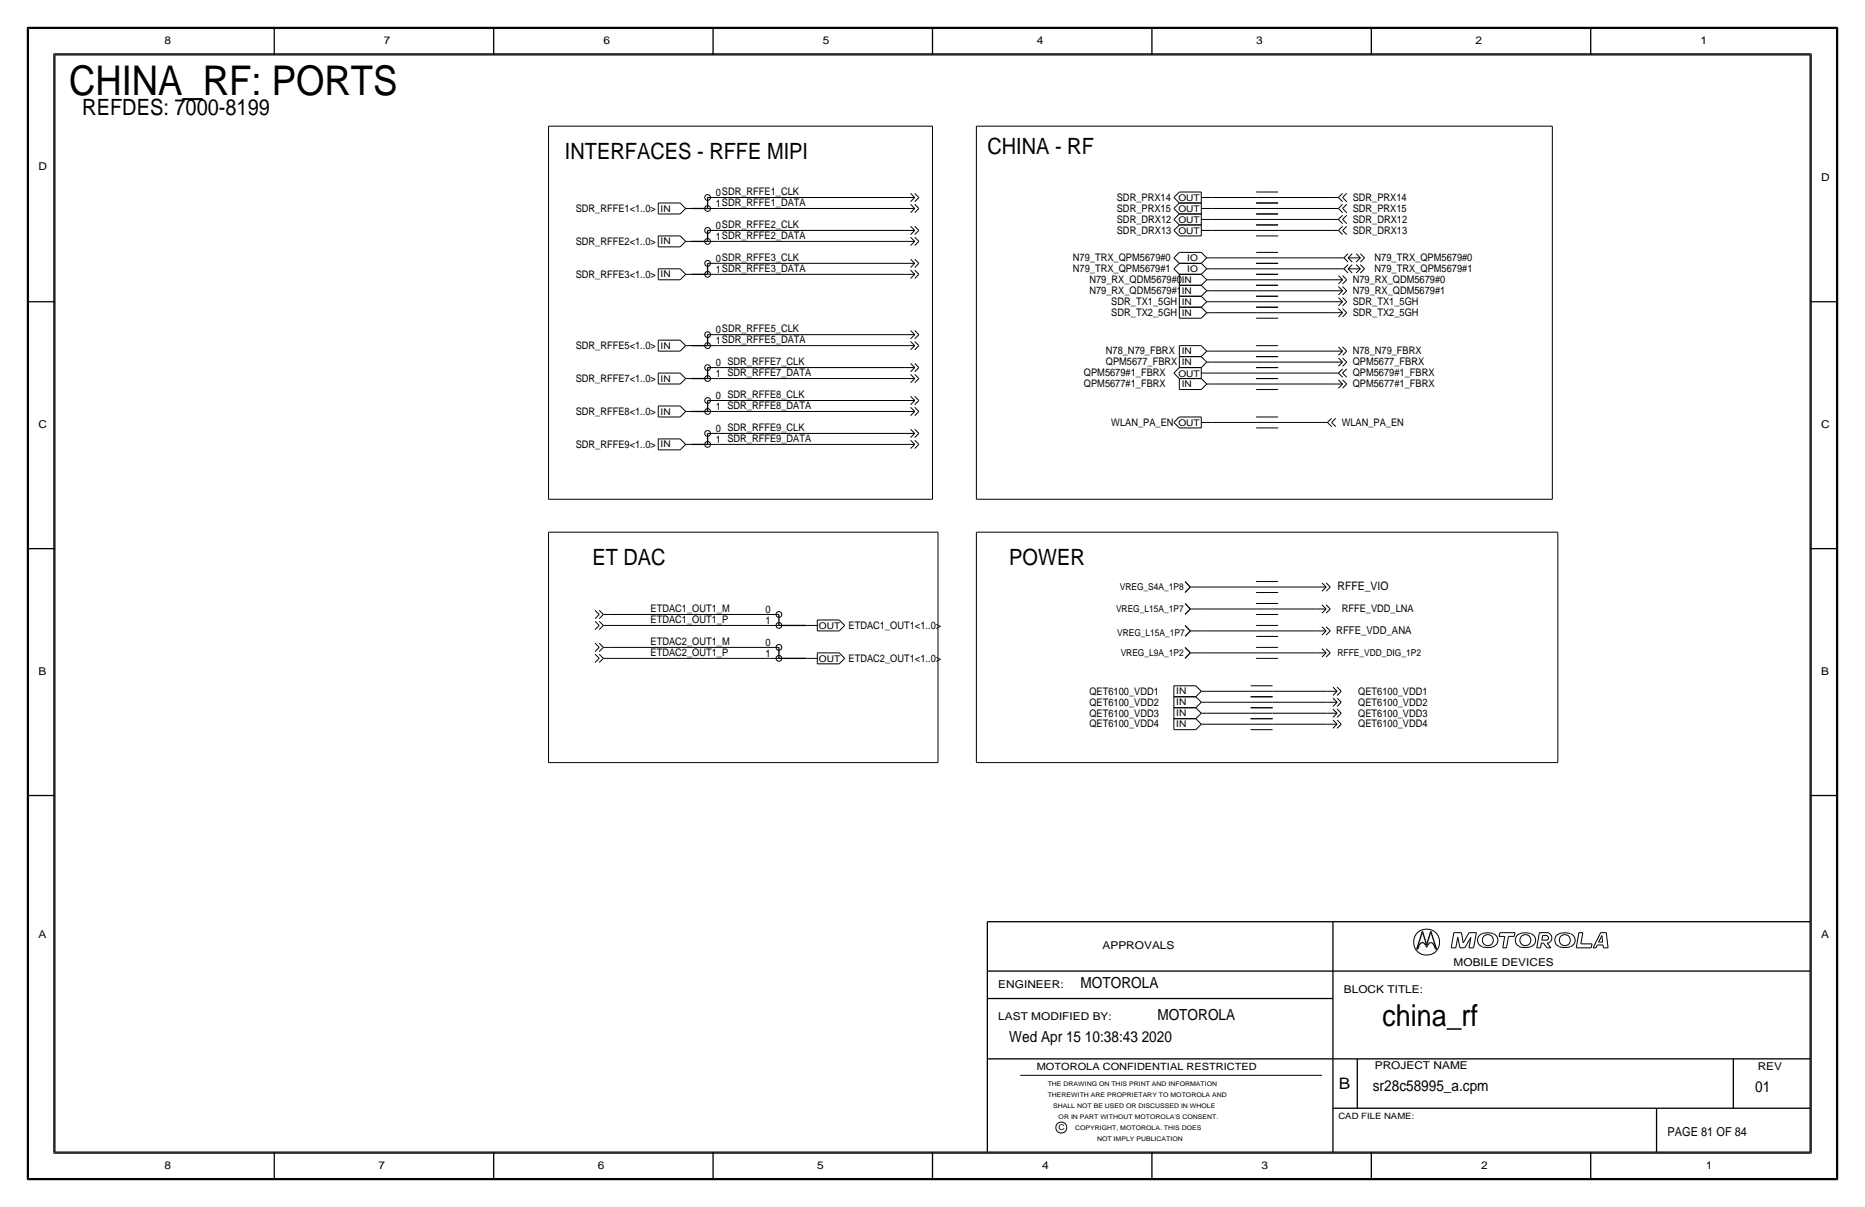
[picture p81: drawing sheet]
<svg xmlns="http://www.w3.org/2000/svg" width="432mm" height="279mm" viewBox="0 0 432 279" stroke-linecap="round" stroke-linejoin="round" font-family="sans-serif">
<defs><g id="words">
<text font-size="9.5" x="16" y="22">CHINA_RF: PORTS</text>
<text font-size="7" x="320" y="237.5">china_rf</text>
<g font-size="5.2">
<text x="19" y="26.7">REFDES: 7000-8199</text>
<text x="228.6" y="35.6">CHINA - RF</text>
<text x="130.8" y="36.8">INTERFACES - RFFE MIPI</text>
<text x="137.2" y="130.8">ET DAC</text>
<text x="233.7" y="130.8">POWER</text>
</g>
<text font-size="3.7" x="310" y="252.1">B</text>
<g font-size="3.5">
<text x="250.2" y="228.6">MOTOROLA</text>
<text x="268" y="236.2">MOTOROLA</text>
<text x="233.7" y="241.3">Wed Apr 15 10:38:43 2020</text>
<text x="317.9" y="252.6">sr28c58995_a.cpm</text>
<text x="406.4" y="252.7">01</text>
</g>
<text font-size="2.9" x="386.1" y="262.9">PAGE 81 OF 84</text>
<text font-size="2.7" x="309.7" y="136.6">RFFE_VIO</text>
<g font-size="2.5">
<text x="38.1" y="10.2">8</text>
<text x="88.9" y="10.2">7</text>
<text x="139.7" y="10.2">6</text>
<text x="190.5" y="10.2">5</text>
<text x="240" y="10.2">4</text>
<text x="290.8" y="10.2">3</text>
<text x="341.6" y="10.2">2</text>
<text x="393.7" y="10.2">1</text>
<text x="8.9" y="39.4">D</text>
<text x="421.6" y="41.9">D</text>
<text x="8.9" y="99.1">C</text>
<text x="421.6" y="99.1">C</text>
<text x="309.4" y="146.8">RFFE_VDD_ANA</text>
<text x="8.9" y="156.2">B</text>
<text x="421.6" y="156.2">B</text>
<text x="8.9" y="217.2">A</text>
<text x="255.3" y="219.7">APPROVALS</text>
<text x="421.6" y="217.2">A</text>
<text x="336.5" y="223.5">MOBILE DEVICES</text>
<text x="231.1" y="228.6">ENGINEER:</text>
<text x="311.1" y="229.9">BLOCK TITLE:</text>
<text x="231.1" y="236.2">LAST MODIFIED BY:</text>
<text x="318.3" y="247.5">PROJECT NAME</text>
<text x="407" y="247.6">REV</text>
<text x="38.1" y="270.5">8</text>
<text x="87.6" y="270.5">7</text>
<text x="138.4" y="270.5">6</text>
<text x="189.2" y="270.5">5</text>
<text x="241.3" y="270.5">4</text>
<text x="292.1" y="270.5">3</text>
<text x="342.9" y="270.5">2</text>
<text x="395" y="270.5">1</text>
</g>
<g font-size="2.4">
<text x="165.8" y="47.9">1SDR_RFFE1_DATA</text>
<text x="165.8" y="45.3">0SDR_RFFE1_CLK</text>
<text x="258.6" y="46.5">SDR_PRX14</text>
<text x="313.2" y="46.5">SDR_PRX14</text>
<text x="133.3" y="49">SDR_RFFE1&lt;1..0&gt;</text>
<text x="165.8" y="52.9">0SDR_RFFE2_CLK</text>
<text x="258.6" y="49">SDR_PRX15</text>
<text x="258.6" y="51.6">SDR_DRX12</text>
<text x="313.2" y="49">SDR_PRX15</text>
<text x="313.2" y="51.6">SDR_DRX12</text>
<text x="133.3" y="56.6">SDR_RFFE2&lt;1..0&gt;</text>
<text x="165.8" y="55.5">1SDR_RFFE2_DATA</text>
<text x="258.6" y="54.1">SDR_DRX13</text>
<text x="313.2" y="54.1">SDR_DRX13</text>
<text x="133.3" y="64.3">SDR_RFFE3&lt;1..0&gt;</text>
<text x="165.8" y="60.6">0SDR_RFFE3_CLK</text>
<text x="165.8" y="63.1">1SDR_RFFE3_DATA</text>
<text x="248.4" y="63">N79_TRX_QPM5679#1</text>
<text x="248.4" y="60.5">N79_TRX_QPM5679#0</text>
<text x="252.2" y="65.5">N79_RX_QDM5679#0</text>
<text x="313.2" y="65.5">N79_RX_QDM5679#0</text>
<text x="318.3" y="60.5">N79_TRX_QPM5679#0</text>
<text x="318.3" y="63">N79_TRX_QPM5679#1</text>
<text x="252.2" y="68.1">N79_RX_QDM5679#1</text>
<text x="257.3" y="70.6">SDR_TX1_5GH</text>
<text x="313.2" y="68.1">N79_RX_QDM5679#1</text>
<text x="313.2" y="70.6">SDR_TX1_5GH</text>
<text x="165.8" y="77.1">0SDR_RFFE5_CLK</text>
<text x="257.3" y="73.2">SDR_TX2_5GH</text>
<text x="313.2" y="73.2">SDR_TX2_5GH</text>
<text x="133.3" y="80.8">SDR_RFFE5&lt;1..0&gt;</text>
<text x="165.8" y="79.6">1SDR_RFFE5_DATA</text>
<text x="256" y="82">N78_N79_FBRX</text>
<text x="313.2" y="82">N78_N79_FBRX</text>
<text x="133.3" y="88.4">SDR_RFFE7&lt;1..0&gt;</text>
<text x="165.8" y="87.2">1 SDR_RFFE7_DATA</text>
<text x="165.8" y="84.7">0 SDR_RFFE7_CLK</text>
<text x="251" y="87.1">QPM5679#1_FBRX</text>
<text x="251" y="89.7">QPM5677#1_FBRX</text>
<text x="256" y="84.6">QPM5677_FBRX</text>
<text x="313.2" y="87.1">QPM5679#1_FBRX</text>
<text x="313.2" y="84.6">QPM5677_FBRX</text>
<text x="313.2" y="89.7">QPM5677#1_FBRX</text>
<text x="165.8" y="92.3">0 SDR_RFFE8_CLK</text>
<text x="165.8" y="94.8">1 SDR_RFFE8_DATA</text>
<text x="133.3" y="96">SDR_RFFE8&lt;1..0&gt;</text>
<text x="165.8" y="99.9">0 SDR_RFFE9_CLK</text>
<text x="257.3" y="98.6">WLAN_PA_EN</text>
<text x="310.6" y="98.6">WLAN_PA_EN</text>
<text x="133.3" y="103.6">SDR_RFFE9&lt;1..0&gt;</text>
<text x="165.8" y="102.5">1 SDR_RFFE9_DATA</text>
<text x="150.6" y="141.7">ETDAC1_OUT1_M</text>
<text x="177.2" y="141.8">0</text>
<text x="310.6" y="141.7">RFFE_VDD_LNA</text>
<text x="150.6" y="149.3">ETDAC2_OUT1_M</text>
<text x="150.6" y="144.3">ETDAC1_OUT1_P</text>
<text x="177.2" y="144.4">1</text>
<text x="177.2" y="149.5">0</text>
<text x="196.5" y="145.5">ETDAC1_OUT1&lt;1..0&gt;</text>
<text x="150.6" y="151.9">ETDAC2_OUT1_P</text>
<text x="177.2" y="152">1</text>
<text x="196.5" y="153.2">ETDAC2_OUT1&lt;1..0&gt;</text>
<text x="252.2" y="160.8">QET6100_VDD1</text>
<text x="314.5" y="160.8">QET6100_VDD1</text>
<text x="252.2" y="165.9">QET6100_VDD3</text>
<text x="252.2" y="163.3">QET6100_VDD2</text>
<text x="314.5" y="163.3">QET6100_VDD2</text>
<text x="314.5" y="165.9">QET6100_VDD3</text>
<text x="252.2" y="168.4">QET6100_VDD4</text>
<text x="314.5" y="168.4">QET6100_VDD4</text>
</g>
<text font-size="2.3" x="240" y="247.6">MOTOROLA CONFIDENTIAL RESTRICTED</text>
<g font-size="2.2">
<text x="259.3" y="136.7">VREG_S4A_1P8</text>
<text x="258.4" y="141.7">VREG_L15A_1P7</text>
<text x="258.6" y="147.3">VREG_L15A_1P7</text>
<text x="259.5" y="151.9">VREG_L9A_1P2</text>
<text x="309.7" y="151.8">RFFE_VDD_DIG_1P2</text>
</g>
<g font-size="2.1">
<text x="272.8" y="46.5">OUT</text>
<text x="153" y="49">IN</text>
<text x="272.8" y="51.6">OUT</text>
<text x="272.8" y="49.1">OUT</text>
<text x="153" y="56.6">IN</text>
<text x="272.8" y="54.2">OUT</text>
<text x="153" y="64.2">IN</text>
<text x="273.6" y="65.5">IN</text>
<text x="274.9" y="62.9">IO</text>
<text x="274.9" y="60.4">IO</text>
<text x="273.6" y="70.6">IN</text>
<text x="273.6" y="68">IN</text>
<text x="273.6" y="73.1">IN</text>
<text x="153" y="80.7">IN</text>
<text x="273.6" y="82">IN</text>
<text x="153" y="88.3">IN</text>
<text x="272.8" y="87.2">OUT</text>
<text x="273.6" y="84.5">IN</text>
<text x="273.6" y="89.6">IN</text>
<text x="153" y="96">IN</text>
<text x="272.8" y="98.6">OUT</text>
<text x="153" y="103.6">IN</text>
<text x="189.6" y="145.6">OUT</text>
<text x="189.6" y="153.2">OUT</text>
<text x="272.3" y="160.7">IN</text>
<text x="272.3" y="165.8">IN</text>
<text x="272.3" y="163.3">IN</text>
<text x="272.3" y="168.4">IN</text>
</g>
<text font-size="2" x="309.9" y="259.1">CAD FILE NAME:</text>
<text font-size="1.8" x="245.1" y="261.6">C</text>
<g font-size="1.5">
<text x="242.6" y="251.5">THE DRAWING ON THIS PRINT AND INFORMATION</text>
<text x="242.6" y="254">THEREWITH ARE PROPRIETARY TO MOTOROLA AND</text>
<text x="243.8" y="256.5">SHALL NOT BE USED OR DISCUSSED IN WHOLE</text>
<text x="245.1" y="259.1">OR IN PART WITHOUT MOTOROLA'S CONSENT.</text>
<text x="248.9" y="261.6">COPYRIGHT, MOTOROLA. THIS DOES</text>
<text x="254" y="264.2">NOT IMPLY PUBLICATION</text>
</g>
</g></defs>
<g fill="none" stroke="#000" stroke-width=".23">
<path d="M6.6 6.6h418.6zM6.6 6.6v266.2zM12.4 12.4v254.6zM12.4 12.4h407zM419.4 12.4v254.6zM425.2 6.6v266.2zM127 29.2h88.9zM127 29.2v86.4zM215.9 29.2v86.4zM226.1 29.2h133.3zM226.1 29.2v86.4zM359.4 29.2v86.4z"/>
<path d="M152.4 54.6h5.1zM152.4 54.6v2.6zM152.4 57.2h5.1zM152.4 47h5.1zM152.4 47v2.5zM152.4 49.5h5.1zM157.5 54.6l1.2 1.3zM157.5 47l1.2 1.3zM158.7 55.9l-1.2 1.3zM158.7 48.3l-1.2 1.2zM158.8 55.9h1.2zM158.8 48.3h1.2z"/>
<path d="M163.8 53.3h2.6zM163.8 48.3h2.6zM163.8 45.7h2.6zM163.8 55.9h2.6zM166.4 45.7h43.1zM166.4 48.3h43.1zM166.4 55.9h43.2zM166.4 53.3h43.2zM209.5 45.7h2.3zM209.5 48.3h2.3zM209.5 53.3h2.3zM209.5 55.9h2.3z"/>
<path d="M210.8 46.7l1-1zM210.8 49.2l1-.9zM210.8 54.3l1-1zM210.8 56.8l1-.9zM210.8 44.8l1 .9zM210.8 47.3l1 1zM210.8 52.4l1 .9zM210.8 54.9l1 1zM210.8 60l1 1zM211.8 46.7l1-1zM211.8 49.2l1-.9zM211.8 54.3l1-1z"/>
<path d="M211.8 56.8l1-.9zM211.8 44.8l1 .9zM211.8 47.3l1 1zM211.8 52.4l1 .9zM211.8 54.9l1 1zM211.8 60l1 1zM271.8 53.3l1.3 1.3zM271.8 50.8l1.3 1.3zM271.8 48.3l1.3 1.2zM271.8 45.7l1.3 1.3zM271.8 59.7l1.3 1.3zM273 52.1l-1.2 1.2z"/>
<path d="M273 49.5l-1.2 1.3zM273 47l-1.2 1.3zM273 44.4l-1.2 1.3zM273 58.4l-1.2 1.3zM273.1 52.1h5zM273.1 54.6h5zM273.1 49.5h5zM273.1 47h5zM273.1 44.4h5zM273.1 58.4h5zM278.1 53.3h2.6zM278.1 52.1v2.5z"/>
<path d="M278.1 50.8h2.6zM278.1 49.5v2.6zM278.1 48.3h2.6zM278.1 47v2.5zM278.1 45.7h2.6zM278.1 44.5v2.5zM278.1 58.4l1.3 1.3zM279.4 59.7h1.3zM279.4 59.7l-1.3 1.3zM280.7 53.3h10.1zM280.7 50.8h10.1zM280.7 48.3h10.1z"/>
<path d="M280.7 45.7h10.1zM280.7 59.7h10.1zM290.8 59.7h5.1zM290.8 58.4h5.1zM290.8 53.3h5.1zM290.8 52.1h5.1zM290.8 54.6h5.1zM290.8 50.8h5.1zM290.8 49.5h5.1zM290.8 48.3h5.1zM290.8 47h5.1zM290.8 45.7h5.1z"/>
<path d="M290.8 44.4h5.1zM295.9 45.7h12.7zM295.9 48.3h12.7zM295.9 53.3h12.7zM295.9 50.8h12.7zM295.9 59.7h12.7zM308.6 59.7h2.5zM308.6 53.3h1.3zM308.6 50.8h1.3zM308.6 48.3h1.3zM308.6 45.7h1.3zM309.9 53.3l.9-.9z"/>
<path d="M309.9 50.8l.9-1zM309.9 53.3l.9 1zM309.9 50.8l.9 1zM309.9 48.3l.9 .9zM309.9 45.7l.9 1zM310.8 53.3l1 1zM310.8 50.8l1 1zM310.8 48.3l1 .9zM310.8 47.3l-.9 1zM310.8 45.7l1 1zM310.8 44.8l-.9 .9zM310.8 53.3l1-.9z"/>
<path d="M310.8 50.8l1-1zM311.1 59.7l1-1zM311.2 59.7l.9 1zM311.8 47.3l-1 1zM311.8 44.8l-1 .9zM312.1 59.7l1 1zM312.1 59.7l1-1zM312.1 59.7h2.9zM314 58.7l1 1zM315 58.7l.9 1zM152.4 78.7h5.1zM152.4 78.7v2.6z"/>
<path d="M152.4 62.2h5.1zM152.4 62.2v2.6zM152.4 64.8h5.1zM157.5 78.7l1.2 1.3zM157.5 62.2l1.2 1.3zM158.7 63.5l-1.2 1.3zM158.8 63.5h1.2zM163.8 77.5h2.6zM163.8 63.5h2.6zM163.8 61h2.6zM166.4 61h43.2zM166.4 63.5h43.2z"/>
<path d="M166.4 77.5h43.2zM209.5 61h2.3zM209.5 63.5h2.3zM209.5 77.5h2.3zM210.8 64.5l1-1zM210.8 78.4l1-.9zM210.8 62.5l1 1zM210.8 76.5l1 1zM210.8 79l1 1zM211.8 61l-1 .9zM211.8 64.5l1-1zM211.8 78.4l1-.9z"/>
<path d="M211.8 62.5l1 1zM211.8 76.5l1 1zM211.8 79l1 1zM212.8 61l-1 .9zM271.8 62.2l1.3 1.3zM273 68.6h5.1zM273 68.6v2.5zM273 71.1h5.1zM273 66h5.1zM273 66v2.6zM273 63.5h5.1zM273 63.5v2.5z"/>
<path d="M273 61l-1.2 1.2zM273 71.1v2.6zM273 73.7h5.1zM273.1 63.5h5zM273.1 61h5zM278.1 68.6l1.3 1.3zM278.1 66l1.3 1.3zM278.1 63.5l1.3 1.3zM278.1 61l1.3 1.2zM278.1 71.1l1.3 1.3zM279.4 69.8h1.3zM279.4 67.3h1.3z"/>
<path d="M279.4 64.8h1.3zM279.4 72.4h1.3zM279.4 69.8l-1.3 1.3zM279.4 67.3l-1.3 1.3zM279.4 64.8l-1.3 1.2zM279.4 62.2h1.3zM279.4 62.2l-1.3 1.3zM279.4 72.4l-1.3 1.3zM280.7 69.8h10.1zM280.7 67.3h10.1zM280.7 64.8h10.1zM280.7 62.2h10.1z"/>
<path d="M280.7 72.4h10.1zM290.8 69.8h5.1zM290.8 68.6h5.1zM290.8 71.1h5.1zM290.8 67.3h5.1zM290.8 66h5.1zM290.8 64.8h5.1zM290.8 63.5h5.1zM290.8 62.2h5.1zM290.8 61h5.1zM290.8 72.4h5.1zM290.8 73.7h5.1z"/>
<path d="M295.9 62.2h12.7zM295.9 64.8h12.7zM295.9 67.3h12.7zM295.9 69.8h12.7zM295.9 72.4h12.7zM308.6 72.4h2.2zM308.6 69.8h2.2zM308.6 67.3h2.2zM308.6 64.8h2.2zM308.6 62.2h2.5zM309.9 71.4l.9 1zM309.9 68.9l.9 .9z"/>
<path d="M309.9 66.3l.9 1zM309.9 63.8l.9 1zM309.9 73.4l.9-1zM309.9 70.8l.9-.9zM309.9 68.3l.9-1zM309.9 65.7l.9-.9zM310.8 73.4l1-1zM310.8 70.8l1-.9zM310.8 68.3l1-1zM310.8 65.7l1-.9zM310.8 71.4l1 1zM310.8 68.9l1 .9z"/>
<path d="M310.8 66.3l1 1zM310.8 63.8l1 1zM311.1 62.2l1-.9zM311.2 62.2l.9 1zM312.1 62.2l1 1zM312.1 62.2l1-.9zM312.1 62.2h2.9zM314 61.3l1 .9zM314 63.2l1-1zM314 60.7l1-1zM315 63.2l.9-1zM315 60.7l.9-1z"/>
<path d="M315 61.3l.9 .9zM152.4 86.4h5.1zM152.4 86.4v2.5zM152.4 88.9h5.1zM152.4 81.3h5.1zM152.4 94h5.1zM152.4 94v2.5zM152.4 96.5h5.1zM157.5 86.4l1.2 1.2zM157.5 94l1.2 1.3zM158.7 87.6l-1.2 1.3zM158.7 80l-1.2 1.3z"/>
<path d="M158.7 95.2l-1.2 1.3zM158.8 87.6h1.2zM158.8 80h1.2zM158.8 95.2h1.2zM163.8 95.2h2.6zM163.8 92.7h2.6zM163.8 87.6h2.6zM163.8 85.1h2.6zM163.8 80h2.6zM166.4 95.2h43.1zM166.4 92.7h43.2zM166.4 85.1h43.2z"/>
<path d="M166.4 87.6h43.2zM166.4 80h43.2zM209.5 80h2.3zM209.5 85.1h2.3zM209.5 87.6h2.3zM209.5 92.7h2.3zM209.5 95.2h2.3zM210.8 81l1-1zM210.8 86.1l1-1zM210.8 88.6l1-1zM210.8 93.7l1-1zM210.8 96.2l1-.9z"/>
<path d="M210.8 84.1l1 1zM210.8 86.7l1 .9zM210.8 91.7l1 1zM210.8 94.3l1 .9zM210.8 99.4l1 .9zM211.8 81l1-1zM211.8 86.1l1-1zM211.8 88.6l1-1zM211.8 93.7l1-1zM211.8 96.2l1-.9zM211.8 84.1l1 1zM211.8 86.7l1 .9z"/>
<path d="M211.8 91.7l1 1zM211.8 94.3l1 .9zM211.8 99.4l1 .9zM271.8 97.8l1.3 1.3zM271.8 86.4l1.3 1.2zM273 82.5h5.1zM273 82.6v2.5zM273 85.1h5.1zM273 80h5.1zM273 80v2.5zM273 87.6h5.1zM273 87.6v2.6z"/>
<path d="M273 90.2h5.1zM273 96.5l-1.2 1.3zM273 85.1l-1.2 1.3zM273.1 96.5h5zM273.1 99.1h5zM273.1 85.1h5zM273.1 87.6h5zM278.1 82.5l1.3 1.3zM278.1 80l1.3 1.3zM278.1 87.6l1.3 1.3zM278.1 97.8h2.6zM278.1 96.5v2.6z"/>
<path d="M278.1 86.4h2.6zM278.1 85.1v2.5zM279.4 83.8h1.3zM279.4 81.3h1.3zM279.4 88.9h1.3zM279.4 83.8l-1.3 1.3zM279.4 81.3l-1.3 1.3zM279.4 88.9l-1.3 1.3zM280.7 83.8h10.1zM280.7 81.3h10.1zM280.7 88.9h10.1zM280.7 86.4h10.1z"/>
<path d="M280.7 97.8h10.1zM290.8 83.8h5.1zM290.8 82.5h5.1zM290.8 85.1h5.1zM290.8 81.3h5.1zM290.8 80h5.1zM290.8 88.9h5.1zM290.8 87.6h5.1zM290.8 90.2h5.1zM290.8 97.8h5.1zM290.8 96.5h5.1zM290.8 99.1h5.1z"/>
<path d="M290.8 86.4h5.1zM295.9 97.8h10.2zM295.9 88.9h12.7zM295.9 86.4h12.7zM295.9 83.8h12.7zM295.9 81.3h12.7zM306.1 97.8h1.2zM307.3 97.8l1 1zM308.3 97.8l1 1zM308.3 96.8l-1 1zM308.6 88.9h2.2zM308.6 83.8h2.2z"/>
<path d="M308.6 81.3h2.2zM308.6 86.4h1.3zM309.3 96.8l-1 1zM309.9 87.9l.9 1zM309.9 82.9l.9 .9zM309.9 80.3l.9 1zM309.9 89.9l.9-1zM309.9 86.4l.9 .9zM309.9 84.8l.9-1zM309.9 82.2l.9-.9zM310.8 89.9l1-1zM310.8 86.4l1 .9z"/>
<path d="M310.8 85.4l-.9 1zM310.8 84.8l1-1zM310.8 82.2l1-.9zM310.8 87.9l1 1zM310.8 82.9l1 .9zM310.8 80.3l1 1zM311.8 85.4l-1 1zM127 115.6h88.9zM152.4 101.6h5.1zM152.4 101.6v2.5zM152.4 104.1h5.1zM157.5 101.6l1.2 1.3z"/>
<path d="M158.7 102.9l-1.2 1.2zM158.8 102.9h1.2zM163.8 102.9h2.6zM163.8 100.3h2.6zM166.4 102.9h43.2zM166.4 100.3h43.2zM209.5 100.3h2.3zM209.5 102.9h2.3zM210.8 101.3l1-1zM210.8 103.8l1-.9zM210.8 101.9l1 1zM211.8 101.3l1-1z"/>
<path d="M211.8 103.8l1-.9zM211.8 101.9l1 1zM226.1 115.6h133.3zM127 123.2h90.2zM127 123.2v53.3zM217.2 123.2v53.3zM226.1 123.2h134.6zM226.1 123.2v53.3zM275.6 135.9h2.5zM278.1 135.9h12.7zM290.8 139.7h5.1zM290.8 135.9h5.1z"/>
<path d="M290.8 134.6h5.1zM290.8 137.2h5.1zM295.9 135.9h8.9zM304.8 135.9h2.2zM306.1 136.9l.9-1zM306.1 134.9l.9 1zM307 136.9l1-1zM307 134.9l1 1zM360.7 123.2v53.3zM137.8 151.4l.9 1zM137.8 148.9l.9 1zM137.8 143.8l.9 1z"/>
<path d="M137.8 141.3l.9 .9zM138.7 152.4l-.9 1zM138.7 151.4l1 1zM138.7 149.9l-.9 .9zM138.7 148.9l1 1zM138.7 144.8l-.9 .9zM138.7 143.8l1 1zM138.7 142.2l-.9 1zM138.7 141.3l1 .9zM139.7 152.4l-1 1zM139.7 152.4h1.3zM139.7 149.9l-1 .9z"/>
<path d="M139.7 149.9h1.3zM139.7 144.8l-1 .9zM139.7 144.8h1.3zM139.7 142.2l-1 1zM139.7 142.2h1.3zM141 152.4h36.8zM141 149.9h36.8zM141 142.2h36.8zM141 144.8h36.8zM177.8 152.4h2.5zM177.8 149.9h2.5zM177.8 142.2h2.5z"/>
<path d="M177.8 144.8h2.5zM186.7 152.4h2.5zM186.7 144.8h2.5zM189.2 151.1h5.1zM189.2 153.7h5.1zM189.2 151.1v2.6zM189.2 143.5h5.1zM189.2 146h5.1zM189.2 143.5v2.5zM194.3 151.1l1.3 1.3zM194.3 143.5l1.3 1.3zM195.6 152.4l-1.3 1.3z"/>
<path d="M195.6 144.8l-1.3 1.2zM271.8 158.8h5.1zM271.8 158.8v2.5zM275.6 141h2.5zM275.6 146h2.5zM275.6 151.1h2.5zM276.9 158.8l1.2 1.2zM278.1 151.1h12.7zM278.1 146h12.7zM278.1 141h12.7zM289.6 158.8h5zM290.8 146h5.1z"/>
<path d="M290.8 144.8h5.1zM290.8 147.3h5.1zM290.8 151.1h5.1zM290.8 149.9h5.1zM290.8 152.4h5.1zM290.8 141h5.1zM290.8 142.2h5.1zM295.9 151.1h8.9zM295.9 141h8.9zM295.9 146h8.9zM304.8 151.1h2.2zM304.8 141h2.2z"/>
<path d="M304.8 146h2.2zM306.1 152.1l.9-1zM306.1 141.9l.9-.9zM306.1 147l.9-1zM306.1 150.2l.9 .9zM306.1 140l.9 1zM306.1 145.1l.9 .9zM307 152.1l1-1zM307 141.9l1-.9zM307 147l1-1zM307 150.2l1 .9zM307 140l1 1z"/>
<path d="M307 145.1l1 .9zM308.6 159.1l1 .9zM309.6 159.1l.9 .9zM127 176.5h90.2zM226.1 176.5h134.6zM271.8 166.4h5.1zM271.8 166.4v2.5zM271.8 168.9h5.1zM271.8 161.3h5.1zM271.8 163.8h5.1zM271.8 163.8v2.6zM271.8 161.3v2.5z"/>
<path d="M276.9 166.4l1.2 1.2zM276.9 163.8l1.2 1.3zM276.9 161.3l1.2 1.3zM278.1 167.6h1.3zM278.1 160h1.3zM278.1 165.1h1.3zM278.1 162.6h1.3zM278.1 167.6l-1.2 1.3zM278.1 160l-1.2 1.3zM278.1 165.1l-1.2 1.3zM278.1 162.6l-1.2 1.2zM279.4 167.6h10.2z"/>
<path d="M279.4 160h10.2zM279.4 165.1h10.2zM279.4 162.6h10.2zM289.6 167.6h5zM289.6 166.4h5zM289.6 168.9h5zM289.6 162.6h5zM289.6 161.3h5zM289.6 163.8h5zM289.6 160h5zM289.6 165.1h5zM294.6 162.6h12.7z"/>
<path d="M294.6 160h12.7zM294.6 165.1h12.7zM294.6 167.6h12.7zM307.3 167.6h2.3zM307.3 165.1h2.3zM307.3 162.6h2.3zM307.3 160h2.3zM308.6 168.6l1-1zM308.6 166.1l1-1zM308.6 163.5l1-.9zM308.6 161l1-1zM308.6 166.7l1 .9z"/>
<path d="M308.6 164.1l1 1zM308.6 161.6l1 1zM309.6 166.7l.9 .9zM309.6 164.1l.9 1zM309.6 161.6l.9 1zM309.6 168.6l.9-1zM309.6 166.1l.9-1zM309.6 163.5l.9-.9zM309.6 161l.9-1zM336 219.4h1.1zM336.6 215.9h1.8zM336.6 215.9l-.6 3.5z"/>
<path d="M337.5 217l-.4 2.4zM337.5 217l.5 2.4zM338 219.4h1.1zM338.4 215.9l.4 2.4zM340.1 219.4h1.1zM340.1 215.9h1.7zM340.1 215.9l-1.3 2.4zM340.6 217l-1.5 2.4zM340.6 217l-.5 2.4zM341.8 215.9l-.6 3.5zM343.1 216.2a1.6 1.6 0 0 0-1 1.5 1.6 1.6 0 0 0 1.1 1.5M345.7 216.1h-.2a4 4 0 0 0-2.3 .1"/>
<path d="M345.7 216.2a1.59 1.59 0 0 1 1.1 1.5 1.59 1.59 0 0 1-1.1 1.5l-1.4 .1-1.1-.1M347.1 216.8h1.3zM347.3 215.9l-.2 .9zM347.3 215.9h3.5zM347.9 219.4h.9zM348.4 216.8l-.5 2.6zM349.2 216.8l-.4 2.6zM349.2 216.8h1.4zM350.8 215.9l-.2 .9zM354.4 216.1a2.67 2.67 0 0 0-3.4 .8 1.63 1.63 0 0 0 .9 2.3M354.4 219.2l-1.4 .1-1.1-.1M354.5 216.2a1.59 1.59 0 0 1 1 1.5 1.59 1.59 0 0 1-1 1.5"/>
<path d="M355.8 219.4h.9zM356.4 215.9l-.6 3.5zM356.4 215.9h2.2zM356.9 218.3l-.2 1.1zM356.9 218.3h.4zM357 217.6h1.2zM357.2 216.6l-.2 1zM357.2 216.6h1zM357.3 218.3l.9 1.1zM358.1 216.7a.5 .5 0 0 1 .4 .4 .5 .5 0 0 1-.4 .5M358.2 219.4h.9zM358.2 218.3l.9 1.1z"/>
<path d="M358.2 218.3h.4zM358.5 216a1.24 1.24 0 0 1 .8 1.1 1.24 1.24 0 0 1-.8 1.2M363.5 216.1a2.67 2.67 0 0 0-3.3 .8 1.63 1.63 0 0 0 .8 2.3M363.6 219.2l-1.4 .1-1.2-.1M363.6 216.2a1.59 1.59 0 0 1 1.1 1.5 1.59 1.59 0 0 1-1.1 1.5M364.9 219.4h3.5zM365.6 215.9l-.7 3.5zM365.6 215.9h.9zM366 218.5h2.6zM366.5 215.9l-.5 2.6zM368.6 218.5l-.2 .9zM368.9 219.4h.6z"/>
<path d="M369.8 218.7h1.3zM369.8 218.7l-.3 .7zM370.1 218.1h.9zM370.6 215.9l-1.7 3.5zM370.6 215.9h1.3zM370.9 216.6l-.8 1.5zM370.9 216.6l.1 1.5zM371.1 218.7l.1 .7zM371.2 219.4h1.1zM371.9 215.9l.4 3.5zM236.2 248.9h69.9zM6.6 272.8h418.6z"/>
<path d="M12.4 267h407z"/>
<circle cx="163.8" cy="55.9" r=".67"/>
<circle cx="163.8" cy="53.3" r=".67"/>
<circle cx="163.8" cy="48.3" r=".67"/>
<circle cx="163.8" cy="45.7" r=".67"/>
<circle cx="163.8" cy="61" r=".67"/>
<circle cx="163.8" cy="77.5" r=".67"/>
<circle cx="163.8" cy="63.5" r=".67"/>
<circle cx="163.8" cy="95.3" r=".67"/>
<circle cx="163.8" cy="92.7" r=".67"/>
<circle cx="163.8" cy="87.6" r=".67"/>
<circle cx="163.8" cy="80" r=".67"/>
<circle cx="163.8" cy="85.1" r=".67"/>
<circle cx="163.8" cy="100.3" r=".67"/>
<circle cx="163.8" cy="102.9" r=".67"/>
<circle cx="180.3" cy="152.4" r=".67"/>
<circle cx="180.3" cy="142.2" r=".67"/>
<circle cx="180.3" cy="149.9" r=".67"/>
<circle cx="180.3" cy="144.8" r=".67"/>
<circle cx="330.3" cy="218.1" r="3"/>
<circle cx="344.5" cy="217.6" r="1.28"/>
<circle cx="353.2" cy="217.6" r="1.28"/>
<circle cx="362.3" cy="217.6" r="1.28"/>
<circle cx="245.7" cy="261" r="1.28"/>
</g>
<g fill="none" stroke="#000" stroke-width=".3">
<path d="M6.3 6.4v266.7zM6.4 6.4h419zM12.7 12.7h406.4zM12.7 12.7v254zM63.5 6.4v6.3zM114.3 6.4v6.3zM165.1 6.4v6.3zM215.9 6.3v6.4zM266.7 6.4v6.3zM317.5 6.4v6.3zM368.3 6.4v6.3zM419.1 12.7v254z"/>
<path d="M425.4 6.4v266.7zM160 55.9h3.8zM160 48.3h3.8zM163.8 53.3v2.6zM163.8 45.7v2.6zM6.3 69.8h6.4zM160 63.5h3.8zM163.8 77.5v2.5zM163.8 61v2.5zM419.1 69.8h6.3zM160 87.6h3.8zM160 80h3.8z"/>
<path d="M160 95.2h3.8zM163.8 85.1v2.5zM163.8 92.7v2.5zM160 102.9h3.8zM163.8 100.3v2.6zM6.3 127h6.4zM274.4 139.7l1.2 1.3zM274.4 134.6l1.2 1.3zM275.6 135.9l-1.2 1.3zM419.1 127h6.3zM180.3 152.4h6.4zM180.3 149.9v2.5z"/>
<path d="M180.3 142.2v2.6zM180.3 144.8h6.4zM274.4 144.8l1.2 1.2zM274.4 149.9l1.2 1.2zM275.6 141l-1.2 1.2zM275.6 146l-1.2 1.3zM275.6 151.1l-1.2 1.3zM6.3 184.1h6.4zM419.1 184.1h6.3zM228.6 213.4v53.3zM228.6 213.4h190.5zM308.6 213.4v53.3z"/>
<path d="M328 219.7h.2zM328.4 219.4l-.2 .3zM328.6 218.8l-.2 .6zM328.8 218.5l-.2 .3zM329 218.3l.2-.1zM329 218.3l-.2 .2zM329.2 218.2h.2zM329.3 215.6l-1.3 4.1zM329.3 215.6l1 3.1zM329.4 218.2l.2 .1zM329.6 218.3l.3 .2zM329.9 218.5l.2 .3z"/>
<path d="M330.1 218.8l.2 .5zM330.5 218.8l-.2 .5zM330.8 218.5l-.3 .3zM331 218.3l-.2 .2zM331 218.3l.2-.1zM331.2 218.2h.2zM331.3 215.6l1.3 4.1zM331.3 215.6l-1 3.1zM331.4 218.2l.2 .1zM331.6 218.3l.2 .2zM331.8 218.5l.2 .3zM332 218.8l.3 .6z"/>
<path d="M332.3 219.4l.1 .3zM332.4 219.7h.2zM228.6 231.1h80zM228.6 224.8h190.5zM228.6 245.1h190.5zM308.6 256.5h110.5zM314.2 245.1v11.4zM383.5 256.5v10.2zM401.3 245.1v11.4zM6.4 273h419zM12.7 266.7h406.4zM63.5 266.7v6.4z"/>
<path d="M114.3 266.7v6.4zM165.1 266.7v6.4zM215.9 266.7v6.3zM266.7 266.7v6.4zM317.5 266.7v6.4zM368.3 266.7v6.4z"/>
</g>
<use href="#words"/>
</svg>
